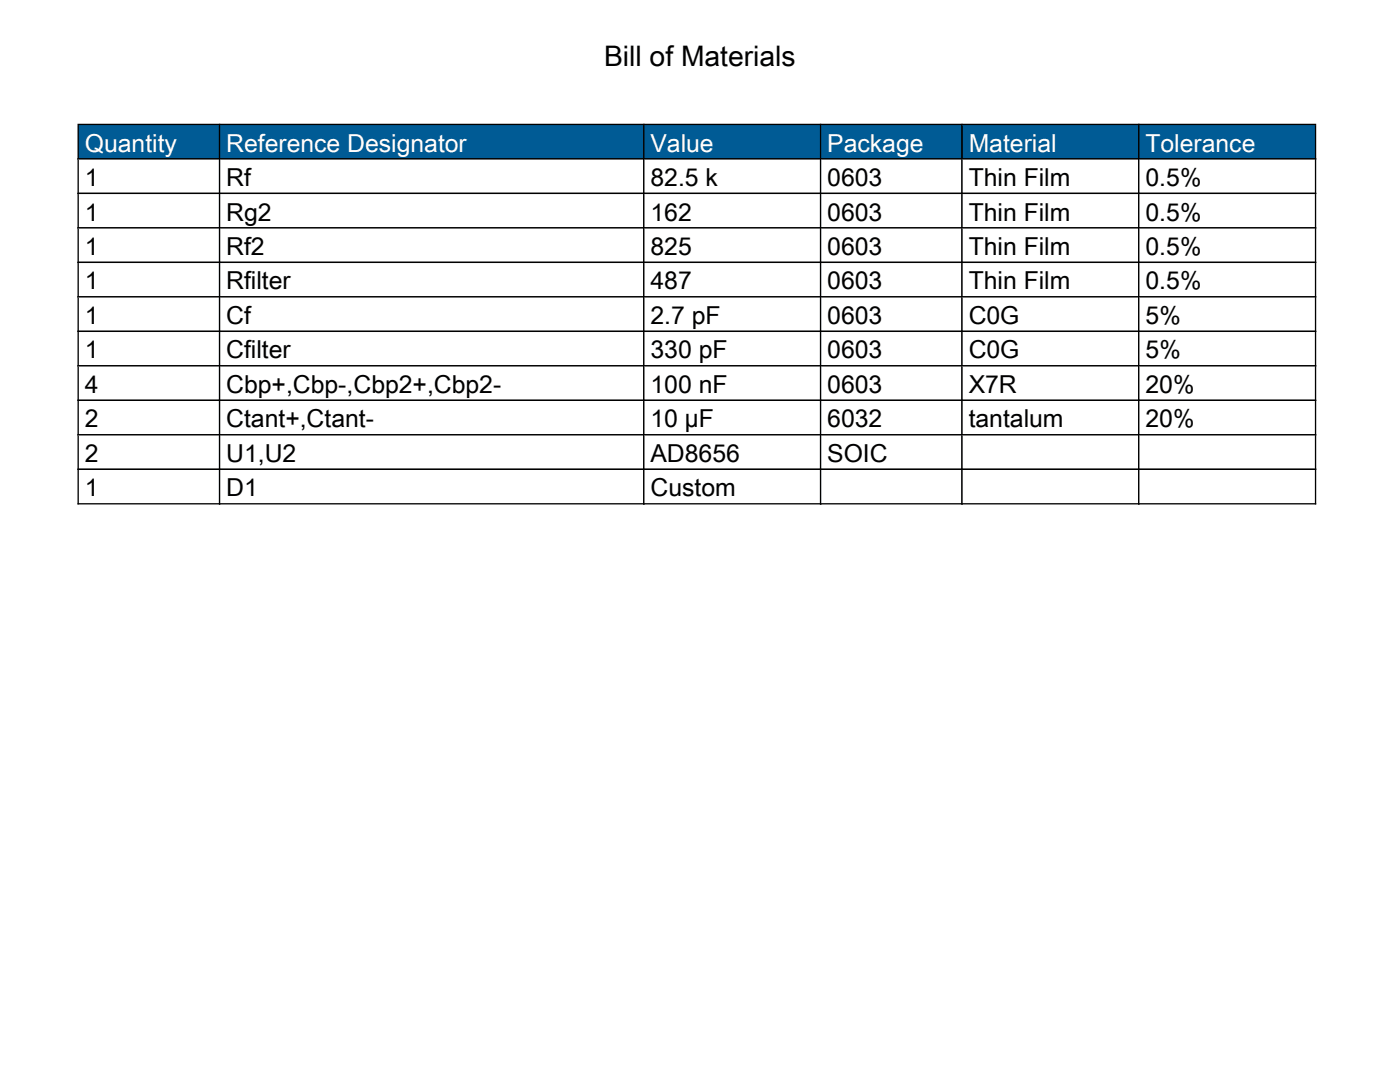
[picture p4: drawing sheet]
<svg xmlns="http://www.w3.org/2000/svg" width="279mm" height="216mm" viewBox="0 0 279 216" stroke-linecap="round" stroke-linejoin="round" font-family="sans-serif">
<defs><g id="words">
<text font-size="5.6" x="120.6" y="13.1">Bill of Materials</text>
<g font-size="4.9" fill="#fff">
<text x="16.9" y="30.3">Quantity</text>
<text x="45.2" y="30.3">Reference Designator</text>
<text x="129.8" y="30.3">Value</text>
<text x="165.1" y="30.3">Package</text>
<text x="193.3" y="30.3">Material</text>
<text x="228.6" y="30.3">Tolerance</text>
</g>
<g font-size="4.9">
<text x="16.9" y="37.1">1</text>
<text x="45.2" y="37.1">Rf</text>
<text x="129.8" y="37.1">82.5 k¤</text>
<text x="165.1" y="37.1">0603</text>
<text x="193.3" y="37.1">Thin Film</text>
<text x="228.6" y="37.1">0.5%</text>
<text x="16.9" y="44">1</text>
<text x="45.2" y="44">Rg2</text>
<text x="129.8" y="44">162</text>
<text x="165.1" y="44">0603</text>
<text x="193.3" y="44">Thin Film</text>
<text x="228.6" y="44">0.5%</text>
<text x="16.9" y="50.9">1</text>
<text x="45.2" y="50.9">Rf2</text>
<text x="129.8" y="50.9">825</text>
<text x="165.1" y="50.9">0603</text>
<text x="193.3" y="50.9">Thin Film</text>
<text x="228.6" y="50.9">0.5%</text>
<text x="16.9" y="57.8">1</text>
<text x="45.2" y="57.8">Rfilter</text>
<text x="129.8" y="57.8">487</text>
<text x="165.1" y="57.8">0603</text>
<text x="193.3" y="57.8">Thin Film</text>
<text x="228.6" y="57.8">0.5%</text>
<text x="16.9" y="64.6">1</text>
<text x="45.2" y="64.6">Cf</text>
<text x="129.8" y="64.6">2.7 pF</text>
<text x="165.1" y="64.6">0603</text>
<text x="193.3" y="64.6">C0G</text>
<text x="228.6" y="64.6">5%</text>
<text x="16.9" y="71.5">1</text>
<text x="45.2" y="71.5">Cfilter</text>
<text x="129.8" y="71.5">330 pF</text>
<text x="165.1" y="71.5">0603</text>
<text x="193.3" y="71.5">C0G</text>
<text x="228.6" y="71.5">5%</text>
<text x="16.9" y="78.4">4</text>
<text x="45.2" y="78.4">Cbp+,Cbp-,Cbp2+,Cbp2-</text>
<text x="129.8" y="78.4">100 nF</text>
<text x="165.1" y="78.4">0603</text>
<text x="193.3" y="78.4">X7R</text>
<text x="228.6" y="78.4">20%</text>
<text x="16.9" y="85.3">2</text>
<text x="45.2" y="85.3">Ctant+,Ctant-</text>
<text x="129.8" y="85.3">10 µF</text>
<text x="165.1" y="85.3">6032</text>
<text x="193.3" y="85.3">tantalum</text>
<text x="228.6" y="85.3">20%</text>
<text x="16.9" y="92.2">2</text>
<text x="45.2" y="92.2">U1,U2</text>
<text x="129.8" y="92.2">AD8656</text>
<text x="165.1" y="92.2">SOIC</text>
<text x="16.9" y="99.1">1</text>
<text x="45.2" y="99.1">D1</text>
<text x="129.8" y="99.1">Custom</text>
</g>
</g></defs>
<path d="M15.7 25h28v6.6h-28z" fill="#005b95"/>
<path d="M15.5 31.7h28.5M15.5 24.8h28.5M15.6 25v6.8M43.8 25v6.8" fill="none" stroke="#000" stroke-width=".26"/>
<path d="M44 25h84.4v6.6h-84.4z" fill="#005b95"/>
<path d="M43.7 31.7h84.9M43.7 24.8h84.9M43.8 25v6.8M128.5 25v6.8" fill="none" stroke="#000" stroke-width=".26"/>
<path d="M128.6 25h35v6.6h-35z" fill="#005b95"/>
<path d="M128.4 31.7h35.5M128.4 24.8h35.5M128.5 25v6.8M163.8 25v6.8" fill="none" stroke="#000" stroke-width=".26"/>
<path d="M163.9 25h28v6.6h-28z" fill="#005b95"/>
<path d="M163.6 31.7h28.5M163.6 24.8h28.5M163.8 25v6.8M192 25v6.8" fill="none" stroke="#000" stroke-width=".26"/>
<path d="M192.1 25h35v6.6h-35z" fill="#005b95"/>
<path d="M191.9 31.7h35.5M191.9 24.8h35.5M192 25v6.8M227.3 25v6.8" fill="none" stroke="#000" stroke-width=".26"/>
<path d="M227.4 25h35v6.6h-35z" fill="#005b95"/>
<path d="M227.1 31.7h35.6M227.1 24.8h35.6M227.3 25v6.8M262.5 25v6.8" fill="none" stroke="#000" stroke-width=".26"/>
<path d="M15.7 31.8h28v6.7h-28z" fill="#fff"/>
<path d="M15.5 38.6h28.5M15.5 31.7h28.5M15.6 31.8v6.9M43.8 31.8v6.9" fill="none" stroke="#000" stroke-width=".26"/>
<path d="M44 31.8h84.4v6.7h-84.4z" fill="#fff"/>
<path d="M43.7 38.6h84.9M43.7 31.7h84.9M43.8 31.8v6.9M128.5 31.8v6.9" fill="none" stroke="#000" stroke-width=".26"/>
<path d="M128.6 31.8h35v6.7h-35z" fill="#fff"/>
<path d="M128.4 38.6h35.5M128.4 31.7h35.5M128.5 31.8v6.9M163.8 31.8v6.9" fill="none" stroke="#000" stroke-width=".26"/>
<path d="M163.9 31.8h28v6.7h-28z" fill="#fff"/>
<path d="M163.6 38.6h28.5M163.6 31.7h28.5M163.8 31.8v6.9M192 31.8v6.9" fill="none" stroke="#000" stroke-width=".26"/>
<path d="M192.1 31.8h35v6.7h-35z" fill="#fff"/>
<path d="M191.9 38.6h35.5M191.9 31.7h35.5M192 31.8v6.9M227.3 31.8v6.9" fill="none" stroke="#000" stroke-width=".26"/>
<path d="M227.4 31.8h35v6.7h-35z" fill="#fff"/>
<path d="M227.1 38.6h35.6M227.1 31.7h35.6M227.3 31.8v6.9M262.5 31.8v6.9" fill="none" stroke="#000" stroke-width=".26"/>
<path d="M15.7 38.7h28v6.6h-28z" fill="#fff"/>
<path d="M15.5 38.6h28.5M15.6 38.7v6.9M43.8 38.7v6.9M15.5 45.5h28.5" fill="none" stroke="#000" stroke-width=".26"/>
<path d="M44 38.7h84.4v6.6h-84.4z" fill="#fff"/>
<path d="M43.7 38.6h84.9M43.8 38.7v6.9M128.5 38.7v6.9M43.7 45.5h84.9" fill="none" stroke="#000" stroke-width=".26"/>
<path d="M128.6 38.7h35v6.6h-35z" fill="#fff"/>
<path d="M128.4 38.6h35.5M128.5 38.7v6.9M163.8 38.7v6.9M128.4 45.5h35.5" fill="none" stroke="#000" stroke-width=".26"/>
<path d="M163.9 38.7h28v6.6h-28z" fill="#fff"/>
<path d="M163.6 38.6h28.5M163.8 38.7v6.9M192 38.7v6.9M163.6 45.5h28.5" fill="none" stroke="#000" stroke-width=".26"/>
<path d="M192.1 38.7h35v6.6h-35z" fill="#fff"/>
<path d="M191.9 38.6h35.5M192 38.7v6.9M227.3 38.7v6.9M191.9 45.5h35.5" fill="none" stroke="#000" stroke-width=".26"/>
<path d="M227.4 38.7h35v6.6h-35z" fill="#fff"/>
<path d="M227.1 38.6h35.6M227.3 38.7v6.9M262.5 38.7v6.9M227.1 45.5h35.6" fill="none" stroke="#000" stroke-width=".26"/>
<path d="M15.7 45.6h28v6.6h-28z" fill="#fff"/>
<path d="M15.5 52.4h28.5M15.5 45.5h28.5M15.6 45.6v6.9M43.8 45.6v6.9" fill="none" stroke="#000" stroke-width=".26"/>
<path d="M44 45.6h84.4v6.6h-84.4z" fill="#fff"/>
<path d="M43.7 52.4h84.9M43.7 45.5h84.9M43.8 45.6v6.9M128.5 45.6v6.9" fill="none" stroke="#000" stroke-width=".26"/>
<path d="M128.6 45.6h35v6.6h-35z" fill="#fff"/>
<path d="M128.4 52.4h35.5M128.4 45.5h35.5M128.5 45.6v6.9M163.8 45.6v6.9" fill="none" stroke="#000" stroke-width=".26"/>
<path d="M163.9 45.6h28v6.6h-28z" fill="#fff"/>
<path d="M163.6 52.4h28.5M163.6 45.5h28.5M163.8 45.6v6.9M192 45.6v6.9" fill="none" stroke="#000" stroke-width=".26"/>
<path d="M192.1 45.6h35v6.6h-35z" fill="#fff"/>
<path d="M191.9 52.4h35.5M191.9 45.5h35.5M192 45.6v6.9M227.3 45.6v6.9" fill="none" stroke="#000" stroke-width=".26"/>
<path d="M227.4 45.6h35v6.6h-35z" fill="#fff"/>
<path d="M227.1 52.4h35.6M227.1 45.5h35.6M227.3 45.6v6.9M262.5 45.6v6.9" fill="none" stroke="#000" stroke-width=".26"/>
<path d="M15.7 52.5h28v6.6h-28z" fill="#fff"/>
<path d="M15.5 59.2h28.5M15.5 52.4h28.5M15.6 52.5v6.9M43.8 52.5v6.9" fill="none" stroke="#000" stroke-width=".26"/>
<path d="M44 52.5h84.4v6.6h-84.4z" fill="#fff"/>
<path d="M43.7 59.2h84.9M43.7 52.4h84.9M43.8 52.5v6.9M128.5 52.5v6.9" fill="none" stroke="#000" stroke-width=".26"/>
<path d="M128.6 52.5h35v6.6h-35z" fill="#fff"/>
<path d="M128.4 59.2h35.5M128.4 52.4h35.5M128.5 52.5v6.9M163.8 52.5v6.9" fill="none" stroke="#000" stroke-width=".26"/>
<path d="M163.9 52.5h28v6.6h-28z" fill="#fff"/>
<path d="M163.6 59.2h28.5M163.6 52.4h28.5M163.8 52.5v6.9M192 52.5v6.9" fill="none" stroke="#000" stroke-width=".26"/>
<path d="M192.1 52.5h35v6.6h-35z" fill="#fff"/>
<path d="M191.9 59.2h35.5M191.9 52.4h35.5M192 52.5v6.9M227.3 52.5v6.9" fill="none" stroke="#000" stroke-width=".26"/>
<path d="M227.4 52.5h35v6.6h-35z" fill="#fff"/>
<path d="M227.1 59.2h35.6M227.1 52.4h35.6M227.3 52.5v6.9M262.5 52.5v6.9" fill="none" stroke="#000" stroke-width=".26"/>
<path d="M15.7 59.4h28v6.6h-28z" fill="#fff"/>
<path d="M15.5 59.2h28.5M15.6 59.4v6.9M43.8 59.4v6.9M15.5 66.1h28.5" fill="none" stroke="#000" stroke-width=".26"/>
<path d="M44 59.4h84.4v6.6h-84.4z" fill="#fff"/>
<path d="M43.7 59.2h84.9M43.8 59.4v6.9M128.5 59.4v6.9M43.7 66.1h84.9" fill="none" stroke="#000" stroke-width=".26"/>
<path d="M128.6 59.4h35v6.6h-35z" fill="#fff"/>
<path d="M128.4 59.2h35.5M128.5 59.4v6.9M163.8 59.4v6.9M128.4 66.1h35.5" fill="none" stroke="#000" stroke-width=".26"/>
<path d="M163.9 59.4h28v6.6h-28z" fill="#fff"/>
<path d="M163.6 59.2h28.5M163.8 59.4v6.9M192 59.4v6.9M163.6 66.1h28.5" fill="none" stroke="#000" stroke-width=".26"/>
<path d="M192.1 59.4h35v6.6h-35z" fill="#fff"/>
<path d="M191.9 59.2h35.5M192 59.4v6.9M227.3 59.4v6.9M191.9 66.1h35.5" fill="none" stroke="#000" stroke-width=".26"/>
<path d="M227.4 59.4h35v6.6h-35z" fill="#fff"/>
<path d="M227.1 59.2h35.6M227.3 59.4v6.9M262.5 59.4v6.9M227.1 66.1h35.6" fill="none" stroke="#000" stroke-width=".26"/>
<path d="M15.7 66.3h28v6.6h-28z" fill="#fff"/>
<path d="M15.5 73h28.5M15.5 66.1h28.5M15.6 66.3v6.8M43.8 66.3v6.8" fill="none" stroke="#000" stroke-width=".26"/>
<path d="M44 66.3h84.4v6.6h-84.4z" fill="#fff"/>
<path d="M43.7 73h84.9M43.7 66.1h84.9M43.8 66.3v6.8M128.5 66.3v6.8" fill="none" stroke="#000" stroke-width=".26"/>
<path d="M128.6 66.3h35v6.6h-35z" fill="#fff"/>
<path d="M128.4 73h35.5M128.4 66.1h35.5M128.5 66.3v6.8M163.8 66.3v6.8" fill="none" stroke="#000" stroke-width=".26"/>
<path d="M163.9 66.3h28v6.6h-28z" fill="#fff"/>
<path d="M163.6 73h28.5M163.6 66.1h28.5M163.8 66.3v6.8M192 66.3v6.8" fill="none" stroke="#000" stroke-width=".26"/>
<path d="M192.1 66.3h35v6.6h-35z" fill="#fff"/>
<path d="M191.9 73h35.5M191.9 66.1h35.5M192 66.3v6.8M227.3 66.3v6.8" fill="none" stroke="#000" stroke-width=".26"/>
<path d="M227.4 66.3h35v6.6h-35z" fill="#fff"/>
<path d="M227.1 73h35.6M227.1 66.1h35.6M227.3 66.3v6.8M262.5 66.3v6.8" fill="none" stroke="#000" stroke-width=".26"/>
<path d="M15.7 73.1h28v6.6h-28z" fill="#fff"/>
<path d="M15.5 79.9h28.5M15.5 73h28.5M15.6 73.1v6.9M43.8 73.1v6.9" fill="none" stroke="#000" stroke-width=".26"/>
<path d="M44 73.1h84.4v6.6h-84.4z" fill="#fff"/>
<path d="M43.7 79.9h84.9M43.7 73h84.9M43.8 73.1v6.9M128.5 73.1v6.9" fill="none" stroke="#000" stroke-width=".26"/>
<path d="M128.6 73.1h35v6.6h-35z" fill="#fff"/>
<path d="M128.4 79.9h35.5M128.4 73h35.5M128.5 73.1v6.9M163.8 73.1v6.9" fill="none" stroke="#000" stroke-width=".26"/>
<path d="M163.9 73.1h28v6.6h-28z" fill="#fff"/>
<path d="M163.6 79.9h28.5M163.6 73h28.5M163.8 73.1v6.9M192 73.1v6.9" fill="none" stroke="#000" stroke-width=".26"/>
<path d="M192.1 73.1h35v6.6h-35z" fill="#fff"/>
<path d="M191.9 79.9h35.5M191.9 73h35.5M192 73.1v6.9M227.3 73.1v6.9" fill="none" stroke="#000" stroke-width=".26"/>
<path d="M227.4 73.1h35v6.6h-35z" fill="#fff"/>
<path d="M227.1 79.9h35.6M227.1 73h35.6M227.3 73.1v6.9M262.5 73.1v6.9" fill="none" stroke="#000" stroke-width=".26"/>
<path d="M15.7 80h28v6.6h-28z" fill="#fff"/>
<path d="M15.5 79.9h28.5M15.5 86.8h28.5M15.6 80v6.9M43.8 80v6.9" fill="none" stroke="#000" stroke-width=".26"/>
<path d="M44 80h84.4v6.6h-84.4z" fill="#fff"/>
<path d="M43.7 79.9h84.9M43.7 86.8h84.9M43.8 80v6.9M128.5 80v6.9" fill="none" stroke="#000" stroke-width=".26"/>
<path d="M128.6 80h35v6.6h-35z" fill="#fff"/>
<path d="M128.4 79.9h35.5M128.4 86.8h35.5M128.5 80v6.9M163.8 80v6.9" fill="none" stroke="#000" stroke-width=".26"/>
<path d="M163.9 80h28v6.6h-28z" fill="#fff"/>
<path d="M163.6 79.9h28.5M163.6 86.8h28.5M163.8 80v6.9M192 80v6.9" fill="none" stroke="#000" stroke-width=".26"/>
<path d="M192.1 80h35v6.6h-35z" fill="#fff"/>
<path d="M191.9 79.9h35.5M191.9 86.8h35.5M192 80v6.9M227.3 80v6.9" fill="none" stroke="#000" stroke-width=".26"/>
<path d="M227.4 80h35v6.6h-35z" fill="#fff"/>
<path d="M227.1 79.9h35.6M227.1 86.8h35.6M227.3 80v6.9M262.5 80v6.9" fill="none" stroke="#000" stroke-width=".26"/>
<path d="M15.7 86.9h28v6.6h-28z" fill="#fff"/>
<path d="M15.5 93.6h28.5M15.5 86.8h28.5M15.6 86.9v6.9M43.8 86.9v6.9" fill="none" stroke="#000" stroke-width=".26"/>
<path d="M44 86.9h84.4v6.6h-84.4z" fill="#fff"/>
<path d="M43.7 93.6h84.9M43.7 86.8h84.9M43.8 86.9v6.9M128.5 86.9v6.9" fill="none" stroke="#000" stroke-width=".26"/>
<path d="M128.6 86.9h35v6.6h-35z" fill="#fff"/>
<path d="M128.4 93.6h35.5M128.4 86.8h35.5M128.5 86.9v6.9M163.8 86.9v6.9" fill="none" stroke="#000" stroke-width=".26"/>
<path d="M163.9 86.9h28v6.6h-28z" fill="#fff"/>
<path d="M163.6 93.6h28.5M163.6 86.8h28.5M163.8 86.9v6.9M192 86.9v6.9" fill="none" stroke="#000" stroke-width=".26"/>
<path d="M192.1 86.9h35v6.6h-35z" fill="#fff"/>
<path d="M191.9 93.6h35.5M191.9 86.8h35.5M192 86.9v6.9M227.3 86.9v6.9" fill="none" stroke="#000" stroke-width=".26"/>
<path d="M227.4 86.9h35v6.6h-35z" fill="#fff"/>
<path d="M227.1 93.6h35.6M227.1 86.8h35.6M227.3 86.9v6.9M262.5 86.9v6.9" fill="none" stroke="#000" stroke-width=".26"/>
<path d="M15.7 93.8h28v6.6h-28z" fill="#fff"/>
<path d="M15.5 93.6h28.5M15.6 93.8v6.9M43.8 93.8v6.9M15.5 100.5h28.5" fill="none" stroke="#000" stroke-width=".26"/>
<path d="M44 93.8h84.4v6.6h-84.4z" fill="#fff"/>
<path d="M43.7 93.6h84.9M43.8 93.8v6.9M128.5 93.8v6.9M43.7 100.5h84.9" fill="none" stroke="#000" stroke-width=".26"/>
<path d="M128.6 93.8h35v6.6h-35z" fill="#fff"/>
<path d="M128.4 93.6h35.5M128.5 93.8v6.9M163.8 93.8v6.9M128.4 100.5h35.5" fill="none" stroke="#000" stroke-width=".26"/>
<path d="M163.9 93.8h28v6.6h-28z" fill="#fff"/>
<path d="M163.6 93.6h28.5M163.8 93.8v6.9M192 93.8v6.9M163.6 100.5h28.5" fill="none" stroke="#000" stroke-width=".26"/>
<path d="M192.1 93.8h35v6.6h-35z" fill="#fff"/>
<path d="M191.9 93.6h35.5M192 93.8v6.9M227.3 93.8v6.9M191.9 100.5h35.5" fill="none" stroke="#000" stroke-width=".26"/>
<path d="M227.4 93.8h35v6.6h-35z" fill="#fff"/>
<path d="M227.1 93.6h35.6M227.3 93.8v6.9M262.5 93.8v6.9M227.1 100.5h35.6" fill="none" stroke="#000" stroke-width=".26"/>
<use href="#words"/>
</svg>
